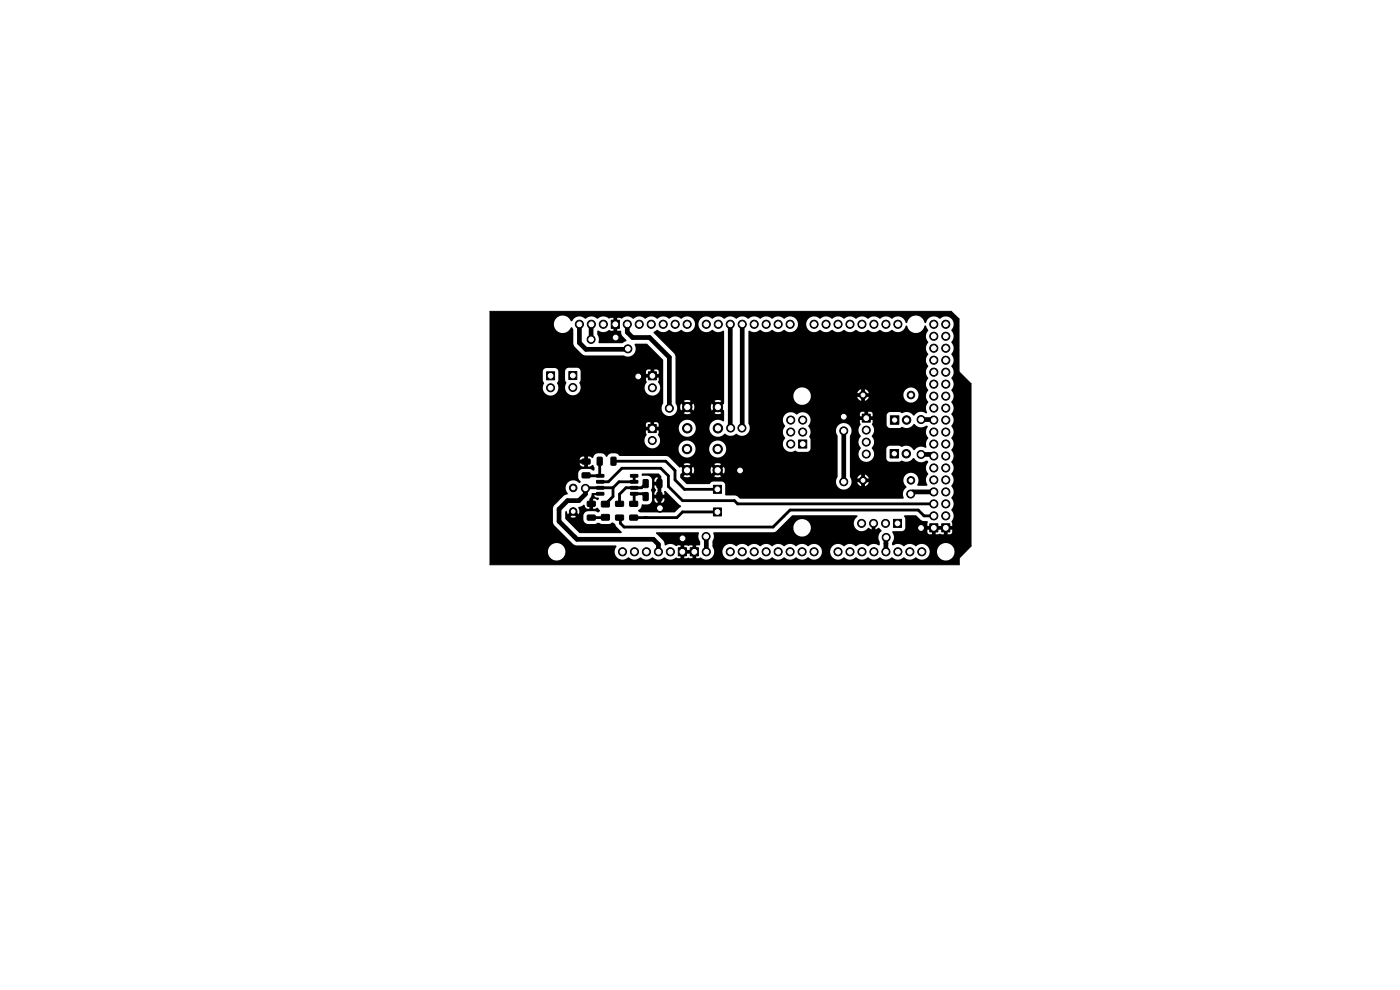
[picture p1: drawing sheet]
<svg xmlns="http://www.w3.org/2000/svg" width="297mm" height="210mm" viewBox="0 0 297 210" stroke-linecap="round" stroke-linejoin="round" font-family="sans-serif">
<g fill="#000" stroke="#000" stroke-width=".21">
<path d="M129.7 67.9h1.7v1.8h-1.7zM115.9 78.9h1.8v1.7h-1.8zM120.7 78.8h1.7v1.7h-1.7zM123.5 97.4h1.6l.1 .2v.7l-.2 .2h-1.4l-.1-.3zM126.7 97h.8l.3 .1v1.4l-.2 .2h-.7l-.2-.1zM129.7 97h.8l.2 .1v1.4l-.1 .2h-.8l-.2-.1zM137.5 90.1h1.7v1.7h-1.7zM137.5 78.9h1.7v1.7h-1.7zM169.4 93.3h1.8v1.8h-1.8zM182.9 87.8h1.7v1.7h-1.7zM188.8 95.4h1.8v1.7h-1.8zM188.9 88.2h1.8v1.8h-1.8z"/>
<path d="M123.5 100.3h1.6l.1 .2v.7l-.2 .2h-1.4l-.1-.3zM124.6 106.4l1.6-.1 .1 .3v.7l-.2 .1h-1.4l-.1-.2zM124.6 109.3h1.6l.1 .2v.7l-.2 .2-1.4-.1-.1-.2zM126.6 100.7l1.4-.1 .1 .5-1.5 .1zM126.6 101.9h1.4l.1 .5-1.5 .1zM126.6 103.2h1.4l.1 .5-1.5 .1zM126.6 104.5h1.4l.1 .4-1.5 .1zM127.6 109.2l1.6-.1 .1 .3v.8l-.2 .2-1.4-.1-.1-.2zM127.6 106.4l1.6-.1 .1 .3v.8l-.2 .2-1.4-.1-.1-.2zM130.6 109.3h1.6l.1 .2v.7l-.2 .2-1.4-.1-.1-.2zM130.6 106.4l1.6-.1 .1 .3v.7l-.2 .1h-1.4l-.1-.2zM133.8 104.5h1.4l.1 .4-1.5 .1z"/>
<path d="M133.8 103.2h1.4l.1 .5-1.5 .1zM133.8 101.9h1.4l.1 .5-1.5 .1zM133.8 100.7l1.4-.1 .1 .5-1.5 .1zM133.6 109.3h1.6l.1 .2v.7l-.2 .2-1.4-.1-.1-.2zM133.6 106.4l1.6-.1 .1 .3v.7l-.2 .1h-1.4l-.1-.2zM136.5 104.5h.8l.2 .1v1.4l-.1 .2h-.7l-.3-.1zM136.5 101.8l.8-.1 .2 .2v1.3l-.1 .2-.7 .1-.3-.2zM139.4 104.5h.8l.2 .1 .1 1.4-.2 .2h-.7l-.2-.1zM139.4 101.8l.8-.1 .2 .2 .1 1.3-.2 .2-.7 .1-.2-.2zM143.9 116.2h1.7v1.7h-1.7zM146.4 116.2h1.8v1.7h-1.8zM151.3 103h1.7v1.7h-1.7z"/>
<path d="M151.3 107.8h1.7v1.7h-1.7zM189.6 110.2h1.7v1.7h-1.7zM197.2 111.1h1.8v1.7h-1.8zM199.8 111.1h1.7v1.7h-1.7z"/>
<circle cx="122.9" cy="68.8" r=".86"/>
<circle cx="125.4" cy="72" r=".85"/>
<circle cx="125.5" cy="68.8" r=".86"/>
<circle cx="128" cy="68.8" r=".86"/>
<circle cx="130.6" cy="71.6" r=".85"/>
<circle cx="133.1" cy="68.8" r=".86"/>
<circle cx="133.2" cy="74" r=".85"/>
<circle cx="135.4" cy="79.9" r=".85"/>
<circle cx="135.6" cy="68.8" r=".86"/>
<circle cx="138.2" cy="68.8" r=".86"/>
<circle cx="140.7" cy="68.8" r=".86"/>
<circle cx="143.2" cy="68.8" r=".86"/>
<circle cx="145.8" cy="68.8" r=".86"/>
<circle cx="149.8" cy="68.8" r=".86"/>
<circle cx="152.4" cy="68.8" r=".86"/>
<circle cx="154.9" cy="68.8" r=".86"/>
<circle cx="157.5" cy="68.8" r=".86"/>
<circle cx="160" cy="68.8" r=".86"/>
<circle cx="162.5" cy="68.8" r=".86"/>
<circle cx="165.1" cy="68.8" r=".86"/>
<circle cx="167.6" cy="68.8" r=".86"/>
<circle cx="172.7" cy="68.8" r=".86"/>
<circle cx="175.2" cy="68.8" r=".86"/>
<circle cx="177.8" cy="68.8" r=".86"/>
<circle cx="180.3" cy="68.8" r=".86"/>
<circle cx="182.9" cy="68.8" r=".86"/>
<circle cx="185.4" cy="68.8" r=".86"/>
<circle cx="187.9" cy="68.8" r=".86"/>
<circle cx="190.5" cy="68.8" r=".86"/>
<circle cx="198.1" cy="76.4" r=".86"/>
<circle cx="198.1" cy="73.9" r=".86"/>
<circle cx="198.1" cy="78.9" r=".86"/>
<circle cx="198.1" cy="71.3" r=".86"/>
<circle cx="198.1" cy="68.8" r=".86"/>
<circle cx="200.6" cy="76.4" r=".86"/>
<circle cx="200.6" cy="78.9" r=".86"/>
<circle cx="200.6" cy="68.8" r=".86"/>
<circle cx="200.6" cy="71.3" r=".86"/>
<circle cx="200.6" cy="73.9" r=".86"/>
<circle cx="116.8" cy="82.3" r=".85"/>
<circle cx="121.5" cy="82.2" r=".85"/>
<circle cx="138.4" cy="93.4" r=".85"/>
<circle cx="138.4" cy="82.3" r=".85"/>
<circle cx="142" cy="86.6" r=".85"/>
<circle cx="145.7" cy="95.2" r="1"/>
<circle cx="145.7" cy="99.7" r="1"/>
<circle cx="145.8" cy="86.3" r="1"/>
<circle cx="145.8" cy="90.8" r="1"/>
<circle cx="152.2" cy="95.2" r="1"/>
<circle cx="152.2" cy="99.7" r="1"/>
<circle cx="152.3" cy="86.3" r="1"/>
<circle cx="152.3" cy="90.8" r="1"/>
<circle cx="155" cy="90.8" r=".85"/>
<circle cx="157" cy="99.8" r=".85"/>
<circle cx="157.4" cy="90.8" r=".85"/>
<circle cx="167.7" cy="89.1" r=".86"/>
<circle cx="167.7" cy="94.2" r=".86"/>
<circle cx="167.7" cy="91.6" r=".86"/>
<circle cx="170.3" cy="89.1" r=".86"/>
<circle cx="170.3" cy="91.6" r=".86"/>
<circle cx="179" cy="88.4" r=".85"/>
<circle cx="179" cy="91.4" r=".85"/>
<circle cx="183.1" cy="83.8" r=".8"/>
<circle cx="183.8" cy="91.2" r=".85"/>
<circle cx="183.8" cy="96.3" r=".85"/>
<circle cx="183.8" cy="93.8" r=".85"/>
<circle cx="192.3" cy="96.2" r=".9"/>
<circle cx="192.3" cy="89.1" r=".9"/>
<circle cx="193.2" cy="83.8" r=".8"/>
<circle cx="195.4" cy="96.4" r=".85"/>
<circle cx="195.4" cy="89" r=".85"/>
<circle cx="198.1" cy="99.3" r=".86"/>
<circle cx="198.1" cy="89.1" r=".86"/>
<circle cx="198.1" cy="94.2" r=".86"/>
<circle cx="198.1" cy="96.7" r=".86"/>
<circle cx="198.1" cy="84" r=".86"/>
<circle cx="198.1" cy="86.6" r=".86"/>
<circle cx="198.1" cy="91.6" r=".86"/>
<circle cx="198.1" cy="81.5" r=".86"/>
<circle cx="200.6" cy="89.1" r=".86"/>
<circle cx="200.6" cy="81.5" r=".86"/>
<circle cx="200.6" cy="86.6" r=".86"/>
<circle cx="200.6" cy="94.2" r=".86"/>
<circle cx="200.6" cy="96.7" r=".86"/>
<circle cx="200.6" cy="99.3" r=".86"/>
<circle cx="200.6" cy="84" r=".86"/>
<circle cx="200.6" cy="91.6" r=".86"/>
<circle cx="121.6" cy="103.5" r=".8"/>
<circle cx="121.6" cy="108.5" r=".8"/>
<circle cx="124.2" cy="103.6" r=".85"/>
<circle cx="132.1" cy="117" r=".86"/>
<circle cx="134.6" cy="117" r=".86"/>
<circle cx="137.1" cy="117" r=".86"/>
<circle cx="139.7" cy="117" r=".86"/>
<circle cx="140" cy="107.8" r=".85"/>
<circle cx="142.2" cy="117" r=".86"/>
<circle cx="144.8" cy="114.2" r=".85"/>
<circle cx="149.8" cy="113.8" r=".85"/>
<circle cx="149.8" cy="117" r=".86"/>
<circle cx="154.9" cy="117" r=".86"/>
<circle cx="157.5" cy="117" r=".86"/>
<circle cx="160" cy="117" r=".86"/>
<circle cx="162.5" cy="117" r=".86"/>
<circle cx="165.1" cy="117" r=".86"/>
<circle cx="167.6" cy="117" r=".86"/>
<circle cx="170.2" cy="117" r=".86"/>
<circle cx="172.7" cy="117" r=".86"/>
<circle cx="177.8" cy="117" r=".86"/>
<circle cx="179" cy="102.2" r=".85"/>
<circle cx="180.3" cy="117" r=".86"/>
<circle cx="182.8" cy="111" r=".85"/>
<circle cx="182.9" cy="117" r=".86"/>
<circle cx="183.1" cy="101.9" r=".8"/>
<circle cx="185.3" cy="111" r=".85"/>
<circle cx="185.4" cy="117" r=".86"/>
<circle cx="187.9" cy="111" r=".85"/>
<circle cx="187.9" cy="117" r=".86"/>
<circle cx="188" cy="114" r=".85"/>
<circle cx="190.5" cy="117" r=".86"/>
<circle cx="193" cy="117" r=".86"/>
<circle cx="193.2" cy="104.8" r=".85"/>
<circle cx="193.2" cy="101.9" r=".8"/>
<circle cx="195.4" cy="112" r=".85"/>
<circle cx="195.6" cy="117" r=".86"/>
<circle cx="198.1" cy="109.4" r=".86"/>
<circle cx="198.1" cy="104.3" r=".86"/>
<circle cx="198.1" cy="101.8" r=".86"/>
<circle cx="198.1" cy="106.9" r=".86"/>
<circle cx="200.6" cy="101.8" r=".86"/>
<circle cx="200.6" cy="109.4" r=".86"/>
<circle cx="200.6" cy="104.3" r=".86"/>
<circle cx="200.6" cy="106.9" r=".86"/>
</g>
<path d="M122.9 68.8v3.9l1.4 1.4 8.9-.1M125.5 68.8l-.1 3.2M133.1 68.8v1.7l1.1 1.1h3.6l4.2 4.2v10.8M154.9 68.8l.1 22M157.5 68.8l-.1 22M179 91.4v10.8M195.4 89l2.7 .1M195.4 96.4h2.4l.3 .3M124.2 103.6v1.2l-1.4 1.4h-2.4l-1.8 1.8v2.6l3.8 3.8h16.2l1.1 1.1v1.6M149.8 113.8v3.3M188 114l-.1 3.1M198.1 104.4h-4.4l-.5 .4" fill="none" stroke="#000" stroke-width="1"/>
<g fill="none" stroke="#000" stroke-width=".6">
<path d="M127.2 97.8v3l.1 .1h-2.9l-.2 .2M130.1 97.8h11.1l2 2v2l2 2h7M127.3 102.2h1.8l2.8-2.9h8.3l1.6 1.7v2.2l3 3h11l.7 .7h41.6M128.4 109.7l-3 .1M130 103.5h-5.7l-.1 .1M130 103.5v1.8l-1.6 1.6M134.4 109.8h.1M134.4 109.8l.2 .2M134.5 100.9v1.3h-3.2l-1.3 1.3M137 105.3l-.6-.6h-1.9l-.1 2.2M137 102.6l-.9 .9h-3.3l-1.4 1.3v2.1M152.2 108.6h-7.4l-1.2 1.2h-9.2"/>
<path d="M198.1 109.4h-2.1l-1.2-1.2h-27.2l-3.6 3.6h-31.6l-.8-.8v-1l-.2-.2"/>
</g>
<path d="M104 66.1h97.7l1.7 1.6v11.1l2.6 2.7v34.3l-2.5 2.6v1.2l-.1 .2h-99.3l-.1-.2v-2.5h12.2l.1 .2a1.86 1.86 0 0 0 2.9 1.2 1.86 1.86 0 0 0-.3-3.2 1.86 1.86 0 0 0-2.7 1.8h-12.2v-6.4h13.3l.3 .7 4 4 .4 .2 8.6 .1 .2 .2a1.7 1.7 0 0 0 .2 2.4 1.7 1.7 0 0 0 2.3-.1 1.96 1.96 0 0 0 2.6 0 1.9 1.9 0 0 0 2.6 0 1.9 1.9 0 0 0 2.5 0 1.87 1.87 0 0 0 2.5 .1l.9 .1v-.9h.8v.9l.8-.1 .9 .1v-.9h-2.5v-1.8h.8v1h1.7v-1l-.8 .1-2.3-.1-.3 .1a2.08 2.08 0 0 0-2.4-.1l-.4-1-1.4-1.4a.21 .21 0 0 1-.1-.2 .21 .21 0 0 1 .2-.2h8.7l.2 .3a1.84 1.84 0 0 0 .2 1.7v.7l-.8 .1v2.7l.9-.1a1.76 1.76 0 0 0 1.8 .3 1.76 1.76 0 0 0 1.1-1.5h1.8v.2a1.72 1.72 0 0 0 2.9 .9 1.97 1.97 0 0 0 2.6 0 1.9 1.9 0 0 0 2.5 0 1.9 1.9 0 0 0 2.6 0 1.9 1.9 0 0 0 2.5 0 1.9 1.9 0 0 0 2.6 0 1.9 1.9 0 0 0 2.5 0 1.68 1.68 0 0 0 2.4 0 1.68 1.68 0 0 0-.1-2.4 1.68 1.68 0 0 0-2.4 .1 1.97 1.97 0 0 0-2.6 0 1.9 1.9 0 0 0-2.5 0 1.9 1.9 0 0 0-2.6 0 1.9 1.9 0 0 0-2.5 0 1.9 1.9 0 0 0-2.5 0 1.9 1.9 0 0 0-2.6 0 1.68 1.68 0 0 0-1.8-.4 1.68 1.68 0 0 0-1 1.6h-1.8l-.4-1.2v-1.1a2.31 2.31 0 0 0 .3-1.8l12.7-.1 .5-.2 .7-.7h3v.2a1.86 1.86 0 0 0 3 1.2 1.86 1.86 0 0 0-.4-3.2 1.86 1.86 0 0 0-2.6 1.8h-3l2.8-2.7h13.6l.2 .2a1.71 1.71 0 0 0-.3 2.7 1.71 1.71 0 0 0 2.6-.3l.7 .4v-1.6l.7-.1 .1 .2v1.5l.8-.3 .5 .4v.3a1.74 1.74 0 0 0-.4 2.3l-.1 .7a2.11 2.11 0 0 0-2.4 .2 1.9 1.9 0 0 0-2.6 0 1.9 1.9 0 0 0-2.5 0 1.69 1.69 0 0 0-2.4 0 1.69 1.69 0 0 0 0 2.4 1.69 1.69 0 0 0 2.4-.1 1.97 1.97 0 0 0 2.7 0 1.9 1.9 0 0 0 2.5 0 1.9 1.9 0 0 0 2.5 0 1.9 1.9 0 0 0 2.6 0 1.9 1.9 0 0 0 2.5 0 1.9 1.9 0 0 0 2.6 0 1.68 1.68 0 0 0 1.8 .4 1.68 1.68 0 0 0 1-1.5h1.6v.2a1.86 1.86 0 0 0 3 1.2 1.86 1.86 0 0 0-.4-3.2 1.86 1.86 0 0 0-2.6 1.8h-1.6a1.72 1.72 0 0 0-1.1-1.6 1.72 1.72 0 0 0-1.8 .4 1.97 1.97 0 0 0-2.6 0 1.84 1.84 0 0 0-2.3-.2l-.2-.5a2.17 2.17 0 0 0 .1-2.4l2.1-.1 .5-.3h4.8l.2 .8 .8 .1v-.9h.8v.9l.8-.1 .9 .1v-.9h.8v.9h.7l.3-.4v-.5h-10.1l.2-.5v-1.8l-.3-.6 .2-.2h2.3l1.2 1.1 1.3 .2-.1 1h5.3l-.2-1a1.9 1.9 0 0 0 0-2.5 1.88 1.88 0 0 0 0-2.5 1.95 1.95 0 0 0 0-2.6 1.93 1.93 0 0 0 0-2.5 1.86 1.86 0 0 0 0-2.5 1.88 1.88 0 0 0 0-2.6 1.88 1.88 0 0 0 0-2.5 1.95 1.95 0 0 0 0-2.6 1.93 1.93 0 0 0 0-2.5 1.86 1.86 0 0 0 0-2.5 1.88 1.88 0 0 0 0-2.6 1.88 1.88 0 0 0 0-2.5 1.92 1.92 0 0 0 0-2.6 1.86 1.86 0 0 0 0-2.5 1.88 1.88 0 0 0 0-2.5 1.88 1.88 0 0 0 0-2.6 1.71 1.71 0 0 0 0-2.4 1.71 1.71 0 0 0-2.4 0 1.79 1.79 0 0 0-3 .9h-.2a1.94 1.94 0 0 0-1.9-1.6 1.94 1.94 0 0 0-1.9 1.6h-.1a1.87 1.87 0 0 0-2.4-1.3l-.6 .4a2.08 2.08 0 0 0-2.7 0 1.9 1.9 0 0 0-2.5 0 1.9 1.9 0 0 0-2.6 0 1.9 1.9 0 0 0-2.5 0 1.9 1.9 0 0 0-2.6 0 1.9 1.9 0 0 0-2.5 0 1.69 1.69 0 0 0-2.4 .1 1.69 1.69 0 0 0 .1 2.4 1.69 1.69 0 0 0 2.4-.1 1.97 1.97 0 0 0 2.6 0 1.9 1.9 0 0 0 2.5 0 1.9 1.9 0 0 0 2.6 0 1.9 1.9 0 0 0 2.5 0 1.9 1.9 0 0 0 2.5 0 1.9 1.9 0 0 0 2.6 0 1.75 1.75 0 0 0 2.9-.9h.2a1.94 1.94 0 0 0 1.9 1.5 1.94 1.94 0 0 0 1.9-1.5h.3l.4 1.1a1.86 1.86 0 0 0 0 2.4 1.88 1.88 0 0 0 0 2.6 1.88 1.88 0 0 0 0 2.5 1.88 1.88 0 0 0 0 2.6 1.88 1.88 0 0 0 0 2.5 1.88 1.88 0 0 0 0 2.5 1.93 1.93 0 0 0-.2 2.3l-.2 .1a1.98 1.98 0 0 0-2.7 .5 1.98 1.98 0 0 0-2.5-.6l-.6-.2h-1.9a.79 .79 0 0 0-.7 .8v2l.3 .4 .4 .2h1.9l.6-.3a1.96 1.96 0 0 0 2.7-.6 1.98 1.98 0 0 0 2.6 .4l.2 .2a1.95 1.95 0 0 0 .1 2.5 2.45 2.45 0 0 0-.4 2l-.3-.1a1.81 1.81 0 0 0-2.3 .6 2.05 2.05 0 0 0-2.7-.7l-.5-.3h-1.9a.79 .79 0 0 0-.8 .8v2l.3 .5 .5 .2h1.9l.6-.3a1.89 1.89 0 0 0 2.5-.5 1.9 1.9 0 0 0 2.6 .5 .33 .33 0 0 1 .4 .1 .33 .33 0 0 1 .1 .3 1.86 1.86 0 0 0 0 2.5 1.92 1.92 0 0 0-.2 2.3l-.2 .1h-1.7l-.2-.2a1.63 1.63 0 0 0-.5-2.2 1.63 1.63 0 0 0-2.2 .4 1.63 1.63 0 0 0 .4 2.3 2.07 2.07 0 0 0-.6 2.2l-.2 .3h-34.5l-1-.7-2.1-.1-.1-2.2-.5-.6h24a1.65 1.65 0 0 0 1.6 1.7 1.65 1.65 0 0 0 1.7-1.6h1.3l.4 .6 .4 .2v-.8h.8v.8l.6-.4 .2-.4h-3.7l-.1-.8h2.2v-.8h.8v.8h.8l-.4-.6-.4-.2-1.1 .1-.5 .7h-1.4l-.2-.3v-4.9h1.8v.3a1.68 1.68 0 0 0 2.5 1.2 1.68 1.68 0 0 0 .3-2.7 1.95 1.95 0 0 0 0-2.7 1.89 1.89 0 0 0 .1-2.5l.1-.8h-2.7v.6a.51 .51 0 0 1-.1 .8 2.05 2.05 0 0 0 .3 2.1 1.91 1.91 0 0 0 0 2.5l-.4 .7-.1 .5h-1.8v-3.8a1.74 1.74 0 0 0-.5-2.5 1.65 1.65 0 0 0-2 .3 1.65 1.65 0 0 0-.1 2.1v8.7l-.4 1.1-26-.1-.8 .6h-4.8l-1.3-1.3-.1-.3 1.3 .1 .9-.1h5l.9 .1 .6-.1-.8-.8-.7 .8h-5l-.7-.8-.8 .8h-.7v-.5l.9-.8h1.1l.8 .7 .2-.7h3.4l.2 .7 .8-.7h1.1l.8 .7 .2-.7-.2-.8-.8 .8h-1.1l-.8-.8-.2 .8h-3.4l-.2-.8-.8 .8h-1.1l-.8-.8-.3 .2-.7-.8h1.6l.8 .8 .7-.8h5l.7 .8 .8-.8-.6-.1-.9 .1h-5l-.6-.1-.9 .1h-1.6l-1.5-1.4-.4-.2-10-.1-.6-.5h-1.1a1.3 1.3 0 0 0-1.1 .7h-.1a1.12 1.12 0 0 0-1-.7l-1.3 .1-.6 .9-1-.4v2.2l.6-.1 .3-.2a.5 .5 0 0 1 .5 .5v.5l-.2 .1-.7-.3h-1.5a1.04 1.04 0 0 0-1 1v1.1l.5 .5a.27 .27 0 0 1-.1 .3 .27 .27 0 0 1-.4 0 1.64 1.64 0 0 0-2.3 0 1.64 1.64 0 0 0 .1 2.3l-.9 .5-2.1 2.1-.2 .6v2.8h-13.3v-12.4h19l.2 .5 .7 .2v-.7h-19.9v-.8h19.9v-.7a.79 .79 0 0 0-.9 .7h-19v-2.2h39.9l.1 .2a1.81 1.81 0 0 0 1.9 1.6 1.81 1.81 0 0 0 1.7-1.8h2.8l.1 .2a1.8 1.8 0 0 0 2.4 1.4 1.8 1.8 0 0 0 .8-2.7h12.4v.2a1.78 1.78 0 0 0 2.7 1.2l.6 .3h1.8l.6-.3 .2-.5v-1.8l-.3-.7a2.06 2.06 0 0 0-.2-2.3 1.72 1.72 0 0 0 .2-2h11.7v-.9h.8v.9h.9v-.5l-.4-.4h-1.8l-.4 .2-.1 .7h-10.7a1.81 1.81 0 0 0-2.8-.4 1.72 1.72 0 0 0-2.4 .1 1.72 1.72 0 0 0 .1 2.4 1.95 1.95 0 0 0 0 2.6l-.4 .5-.1 .7h-12.4l-.1-.2a1.81 1.81 0 0 0-2-.4 1.81 1.81 0 0 0-1.2 1.7h-2.8l-.1-.3a1.81 1.81 0 0 0-1.9-1.6 1.81 1.81 0 0 0-1.7 1.9h-39.9v-1.9h32.7v.3a1.69 1.69 0 0 0 2.5 1.2 1.69 1.69 0 0 0 .4-2.7l.1-.9h-2.7v.6a.51 .51 0 0 1-.1 .8l-.2 .7h-32.7v-2.6h40a1.81 1.81 0 0 0 2.6 1.7 1.81 1.81 0 0 0 .3-3.1 1.81 1.81 0 0 0-2.9 1.2v.2h-40v-.3h34v-.9h.8v.9h.9v-.7l-.4-.2h-2l-.3 .4v.5h-33v-8.2h11.1l.1 .2a1.65 1.65 0 0 0 1.8 1.4 1.65 1.65 0 0 0 1.5-1.7h1.4v.3a1.65 1.65 0 0 0 1.7 1.4 1.65 1.65 0 0 0 1.6-1.6h13.5l.1 .2a1.69 1.69 0 0 0 2.4 1.2 1.69 1.69 0 0 0 .4-2.7l.2-.9h-2.7v.6a.51 .51 0 0 1-.2 .8l-.2 .8h-13.5l-.3-1.1 .3-.5v-1.4h14.8v-.9h.8v.9h1l-.2-.8-.3-.1h-1.9l-.3 .2v.7h-13.9l-.1-.8-.4-.4-2.2-.1-.3 .2-.3 .4v2l.3 .6-.3 1h-1.4l-.1-.5a.93 .93 0 0 1 .1-1.1v-1.8l-.2-.4-.5-.3h-1.9a.79 .79 0 0 0-.8 .7l.1 1.9 .2 .6-.3 1h-11.1v-13.4h13.5a1.91 1.91 0 0 0 1.6 1.7 1.91 1.91 0 0 0 2.1-1.2l.4 .5 .1 3.4 1.9 1.9 .6 .2h8.1a1.7 1.7 0 0 0 2.1-.3 1.7 1.7 0 0 0 .2-2.1l.2-.1h2.5l3.4 3.4v9.3a1.65 1.65 0 0 0 .3 2.3 1.65 1.65 0 0 0 2.3-.2h1.8l.6 .1 .8-.1h5.1l.6 .1h.5l.3-.1-.7-.8-.7 .8h-5.1l-.7-.8-.7 .8h-1.8l.3-.6v-.7h.7l.2 .7 .7-.7h1.2l.7 .7 .2-.7h3.5l.2 .7 .7-.7-.7-.8-.2 .8h-3.5l-.2-.8-.7 .8h-1.2l-.7-.8-.2 .8h-.7l-.3-.8v-.6h1.8l.7 .8 .7-.8h5.1l.7 .8 .7-.8-.6-.2-.8 .2h-5.1l-.6-.2-.8 .2h-1.8v-9.5l-.3-.5-4.3-4.3v-.3l.7-.4a2.08 2.08 0 0 0 2.6 0 1.9 1.9 0 0 0 2.6 0 1.68 1.68 0 0 0 1.8 .3 1.68 1.68 0 0 0 1-1.5h.8v.2a1.72 1.72 0 0 0 2.9 1h.1a1.84 1.84 0 0 0 2.3 .1l.1 .2v15.2l-.7 .9 .7 .7v2.1l-.1 .2a1.84 1.84 0 0 0-2.6 .3 1.84 1.84 0 0 0 .3 2.6 1.84 1.84 0 0 0 2.6-.3 1.97 1.97 0 0 0 2.5 0 1.68 1.68 0 0 0 2.2 0 1.68 1.68 0 0 0 .3-2.2v-5.7h9.5a1.85 1.85 0 0 0 1.8 1.8 1.85 1.85 0 0 0 1.9-1.7h9.9l.4 .6 .4 .2v-.8h.8v.8l.6-.4 .2-.4h-12.3v-.4h19.6l.1 .3a1.61 1.61 0 0 0 2.5 1 1.61 1.61 0 0 0-.2-2.7 1.61 1.61 0 0 0-2.4 1.4h-19.6l-.1-.4h10.8v-.8h.8v.8h.8l-.2-.4-.6-.4-1.1 .1-.5 .7h-10a1.85 1.85 0 0 0-2.1-1.2 1.85 1.85 0 0 0-1.5 1.9h-9.5v-13.8l.1-.2 .2 .1a1.97 1.97 0 0 0 2.2-.2 1.9 1.9 0 0 0 2.6 0 1.9 1.9 0 0 0 2.5 0 1.69 1.69 0 0 0 2.4-.1 1.69 1.69 0 0 0-.1-2.4 1.69 1.69 0 0 0-2.4 .1 1.96 1.96 0 0 0-2.6 0 1.9 1.9 0 0 0-2.5 0 1.9 1.9 0 0 0-2.5 0 1.9 1.9 0 0 0-2.6 0 1.9 1.9 0 0 0-2.5 0 1.9 1.9 0 0 0-2.6 0 1.68 1.68 0 0 0-1.8-.4 1.68 1.68 0 0 0-1 1.6h-.8v-.3a1.72 1.72 0 0 0-2.9-.9 1.96 1.96 0 0 0-2.6 0 1.9 1.9 0 0 0-2.5 0 1.9 1.9 0 0 0-2.6 0 1.9 1.9 0 0 0-2.5 0 1.87 1.87 0 0 0-2.5 0l-.9-.2v2.8h.8l.2 .8 .9 1.1v.3l-.8 .4-5-.1a2.36 2.36 0 0 0-.3-1.8v-.6l.1-.2a2.07 2.07 0 0 0 2.5-.1l.8 .2v-2.8h-.5a.45 .45 0 0 1-.8-.1 1.99 1.99 0 0 0-2.1 .3 1.9 1.9 0 0 0-2.6 0 1.78 1.78 0 0 0-2.8 .6l-.2-.1a1.86 1.86 0 0 0-2.1-1.1 1.86 1.86 0 0 0-1.5 1.9h-13.5zM120 108.5h.2l.2 .6 1.1-1 .2-.1 1.1 1.1a1.58 1.58 0 0 0-.1-1.5l.9-.4a.24 .24 0 0 1 .3-.1 .24 .24 0 0 1 .2 .2l.2 .5 .7 .1v-2l.4-.5 .2-.8h1.8a.24 .24 0 0 1 .2 .2 .24 .24 0 0 1-.2 .2h-1.4l.4 .5h.5a.32 .32 0 0 1-.1 .6 .32 .32 0 0 1-.5-.3h-.5v2.1l.9-.2 .2 .2a.41 .41 0 0 1 .2 .6 .41 .41 0 0 1-.6 0l-1.7-.1a1.04 1.04 0 0 0-1 1v1.1l.6 .6 1.7 .1 .9-.3 .6 .2 1.5 .1 .9-.4 .5 .3 .2 .6 1.1 1a.21 .21 0 0 1 .1 .2 .21 .21 0 0 1-.2 .2h-8.8l-3-3.1v-.3l1.7 .1 .6-.1-.6-.6-.6 .6h-1.1zM136.2 100.5h3.6l.5 .6v3.8h.7l-.1-.6 .2-.2 3.1 3a.34 .34 0 0 1 .3 .4 .34 .34 0 0 1-.4 .3l-1 .9h-7.3l-.4-.2 .1-.3a1.27 1.27 0 0 0 .7-1.2h1.1a1.08 1.08 0 0 0 1-1.3h.5a.79 .79 0 0 0 .7 1v-1h.8v1a.79 .79 0 0 0 .7-1h-2.7v-.8h1.2v-1.9h-.7l.1 .5 .3 .4-.3 .5-.1 .5h-.5v-.6a.58 .58 0 0 1 0-.9v-1.2h1.2v-1a.79 .79 0 0 0-.7 1h-.5a1.09 1.09 0 0 0-1-1.3h-1.1z" fill="#000"/>
<g fill="#fff" stroke="#fff" stroke-width=".21">
<circle cx="124.2" cy="103.6" r=".5"/>
<circle cx="149.8" cy="113.8" r=".5"/>
<circle cx="179" cy="91.4" r=".5"/>
<circle cx="179" cy="102.2" r=".5"/>
<circle cx="188" cy="114" r=".5"/>
<circle cx="193.2" cy="104.8" r=".5"/>
<circle cx="195.4" cy="89" r=".5"/>
<circle cx="142" cy="86.6" r=".5"/>
<circle cx="195.4" cy="112" r=".5"/>
<circle cx="179" cy="88.4" r=".5"/>
<circle cx="140" cy="107.8" r=".5"/>
<circle cx="135.4" cy="79.9" r=".5"/>
<circle cx="157" cy="99.8" r=".5"/>
<circle cx="130.6" cy="71.6" r=".5"/>
<circle cx="144.8" cy="114.2" r=".5"/>
<circle cx="133.2" cy="74" r=".5"/>
<circle cx="125.4" cy="72" r=".5"/>
<circle cx="195.4" cy="96.4" r=".5"/>
<circle cx="155" cy="90.8" r=".5"/>
<circle cx="157.4" cy="90.8" r=".5"/>
<circle cx="189.7" cy="96.3" r=".45"/>
<circle cx="192.3" cy="96.3" r=".45"/>
<circle cx="118.1" cy="117.1" r="1.6"/>
<circle cx="119.4" cy="68.8" r="1.6"/>
<circle cx="132.1" cy="117.1" r=".51"/>
<circle cx="170.2" cy="84" r="1.6"/>
<circle cx="170.2" cy="112" r="1.6"/>
<circle cx="194.3" cy="68.8" r="1.6"/>
<circle cx="200.6" cy="117.1" r="1.6"/>
<circle cx="139.7" cy="117.1" r=".51"/>
<circle cx="142.2" cy="117.1" r=".51"/>
<circle cx="170.3" cy="89.1" r=".51"/>
<circle cx="198.1" cy="68.8" r=".51"/>
<circle cx="200.6" cy="68.8" r=".51"/>
<circle cx="154.9" cy="117.1" r=".51"/>
<circle cx="157.5" cy="117.1" r=".51"/>
<circle cx="160" cy="117.1" r=".51"/>
<circle cx="162.5" cy="117.1" r=".51"/>
<circle cx="165.1" cy="117.1" r=".51"/>
<circle cx="167.6" cy="117.1" r=".51"/>
<circle cx="170.2" cy="117.1" r=".51"/>
<circle cx="172.7" cy="117.1" r=".51"/>
<circle cx="177.8" cy="117.1" r=".51"/>
<circle cx="180.3" cy="117.1" r=".51"/>
<circle cx="182.9" cy="117.1" r=".51"/>
<circle cx="185.4" cy="117.1" r=".51"/>
<circle cx="187.9" cy="117.1" r=".51"/>
<circle cx="190.5" cy="117.1" r=".51"/>
<circle cx="193" cy="117.1" r=".51"/>
<circle cx="195.6" cy="117.1" r=".51"/>
<circle cx="128" cy="68.8" r=".51"/>
<circle cx="167.6" cy="68.8" r=".51"/>
<circle cx="165.1" cy="68.8" r=".51"/>
<circle cx="162.5" cy="68.8" r=".51"/>
<circle cx="160" cy="68.8" r=".51"/>
<circle cx="157.5" cy="68.8" r=".51"/>
<circle cx="154.9" cy="68.8" r=".51"/>
<circle cx="152.4" cy="68.8" r=".51"/>
<circle cx="149.8" cy="68.8" r=".51"/>
<circle cx="145.8" cy="68.8" r=".51"/>
<circle cx="143.2" cy="68.8" r=".51"/>
<circle cx="140.7" cy="68.8" r=".51"/>
<circle cx="138.2" cy="68.8" r=".51"/>
<circle cx="135.6" cy="68.8" r=".51"/>
<circle cx="133.1" cy="68.8" r=".51"/>
<circle cx="172.7" cy="68.8" r=".51"/>
<circle cx="175.2" cy="68.8" r=".51"/>
<circle cx="177.8" cy="68.8" r=".51"/>
<circle cx="180.3" cy="68.8" r=".51"/>
<circle cx="182.9" cy="68.8" r=".51"/>
<circle cx="185.4" cy="68.8" r=".51"/>
<circle cx="187.9" cy="68.8" r=".51"/>
<circle cx="190.5" cy="68.8" r=".51"/>
<circle cx="198.1" cy="71.3" r=".51"/>
<circle cx="200.6" cy="71.3" r=".51"/>
<circle cx="198.1" cy="73.9" r=".51"/>
<circle cx="200.6" cy="73.9" r=".51"/>
<circle cx="198.1" cy="76.4" r=".51"/>
<circle cx="200.6" cy="76.4" r=".51"/>
<circle cx="198.1" cy="79" r=".51"/>
<circle cx="200.6" cy="79" r=".51"/>
<circle cx="198.1" cy="81.5" r=".51"/>
<circle cx="200.6" cy="81.5" r=".51"/>
<circle cx="198.1" cy="84" r=".51"/>
<circle cx="200.6" cy="84" r=".51"/>
<circle cx="198.1" cy="86.6" r=".51"/>
<circle cx="200.6" cy="86.6" r=".51"/>
<circle cx="198.1" cy="89.1" r=".51"/>
<circle cx="200.6" cy="89.1" r=".51"/>
<circle cx="198.1" cy="91.7" r=".51"/>
<circle cx="200.6" cy="91.7" r=".51"/>
<circle cx="198.1" cy="94.2" r=".51"/>
<circle cx="200.6" cy="94.2" r=".51"/>
<circle cx="198.1" cy="96.7" r=".51"/>
<circle cx="200.6" cy="96.7" r=".51"/>
<circle cx="198.1" cy="99.3" r=".51"/>
<circle cx="200.6" cy="99.3" r=".51"/>
<circle cx="198.1" cy="101.8" r=".51"/>
<circle cx="200.6" cy="101.8" r=".51"/>
<circle cx="198.1" cy="104.4" r=".51"/>
<circle cx="200.6" cy="104.4" r=".51"/>
<circle cx="198.1" cy="106.9" r=".51"/>
<circle cx="200.6" cy="106.9" r=".51"/>
<circle cx="198.1" cy="109.4" r=".51"/>
<circle cx="200.6" cy="109.4" r=".51"/>
<circle cx="130.5" cy="68.8" r=".51"/>
<circle cx="144.8" cy="117.1" r=".51"/>
<circle cx="147.3" cy="117.1" r=".51"/>
<circle cx="170.3" cy="94.2" r=".51"/>
<circle cx="198.1" cy="112" r=".51"/>
<circle cx="200.6" cy="112" r=".51"/>
<circle cx="134.6" cy="117.1" r=".51"/>
<circle cx="167.7" cy="89.1" r=".51"/>
<circle cx="170.3" cy="91.7" r=".51"/>
<circle cx="137.1" cy="117.1" r=".51"/>
<circle cx="167.7" cy="94.2" r=".51"/>
<circle cx="167.7" cy="91.7" r=".51"/>
<circle cx="122.9" cy="68.8" r=".51"/>
<circle cx="125.5" cy="68.8" r=".51"/>
<circle cx="149.8" cy="117.1" r=".51"/>
<circle cx="190.4" cy="111" r=".5"/>
<circle cx="187.9" cy="111" r=".5"/>
<circle cx="185.3" cy="111" r=".5"/>
<circle cx="182.8" cy="111" r=".5"/>
<circle cx="121.5" cy="79.7" r=".5"/>
<circle cx="121.5" cy="82.2" r=".5"/>
<circle cx="138.4" cy="79.7" r=".5"/>
<circle cx="138.4" cy="82.3" r=".5"/>
<circle cx="183.8" cy="88.7" r=".5"/>
<circle cx="183.8" cy="91.2" r=".5"/>
<circle cx="183.8" cy="93.8" r=".5"/>
<circle cx="183.8" cy="96.3" r=".5"/>
<circle cx="152.2" cy="103.8" r=".5"/>
<circle cx="152.2" cy="99.8" r=".55"/>
<circle cx="145.8" cy="99.8" r=".55"/>
<circle cx="152.2" cy="95.3" r=".55"/>
<circle cx="145.8" cy="95.3" r=".55"/>
<circle cx="152.2" cy="108.6" r=".5"/>
<circle cx="138.4" cy="90.9" r=".5"/>
<circle cx="138.4" cy="93.5" r=".5"/>
<circle cx="145.8" cy="86.3" r=".55"/>
<circle cx="152.3" cy="86.3" r=".55"/>
<circle cx="145.8" cy="90.9" r=".55"/>
<circle cx="152.3" cy="90.9" r=".55"/>
<circle cx="193.3" cy="101.9" r=".4"/>
<circle cx="183.1" cy="101.9" r=".4"/>
<circle cx="193.3" cy="83.8" r=".4"/>
<circle cx="183.1" cy="83.8" r=".4"/>
<circle cx="121.6" cy="103.5" r=".4"/>
<circle cx="121.6" cy="108.5" r=".4"/>
<circle cx="116.8" cy="79.7" r=".5"/>
<circle cx="116.8" cy="82.3" r=".5"/>
<circle cx="189.8" cy="89.1" r=".45"/>
<circle cx="192.3" cy="89.1" r=".45"/>
</g>
<path d="M104 66h97.8l1.6 1.7v11.1l2.6 2.6v34.4l-2.5 2.6v1.4h-99.5z" fill="none" stroke="#000" stroke-width=".21"/>
</svg>
